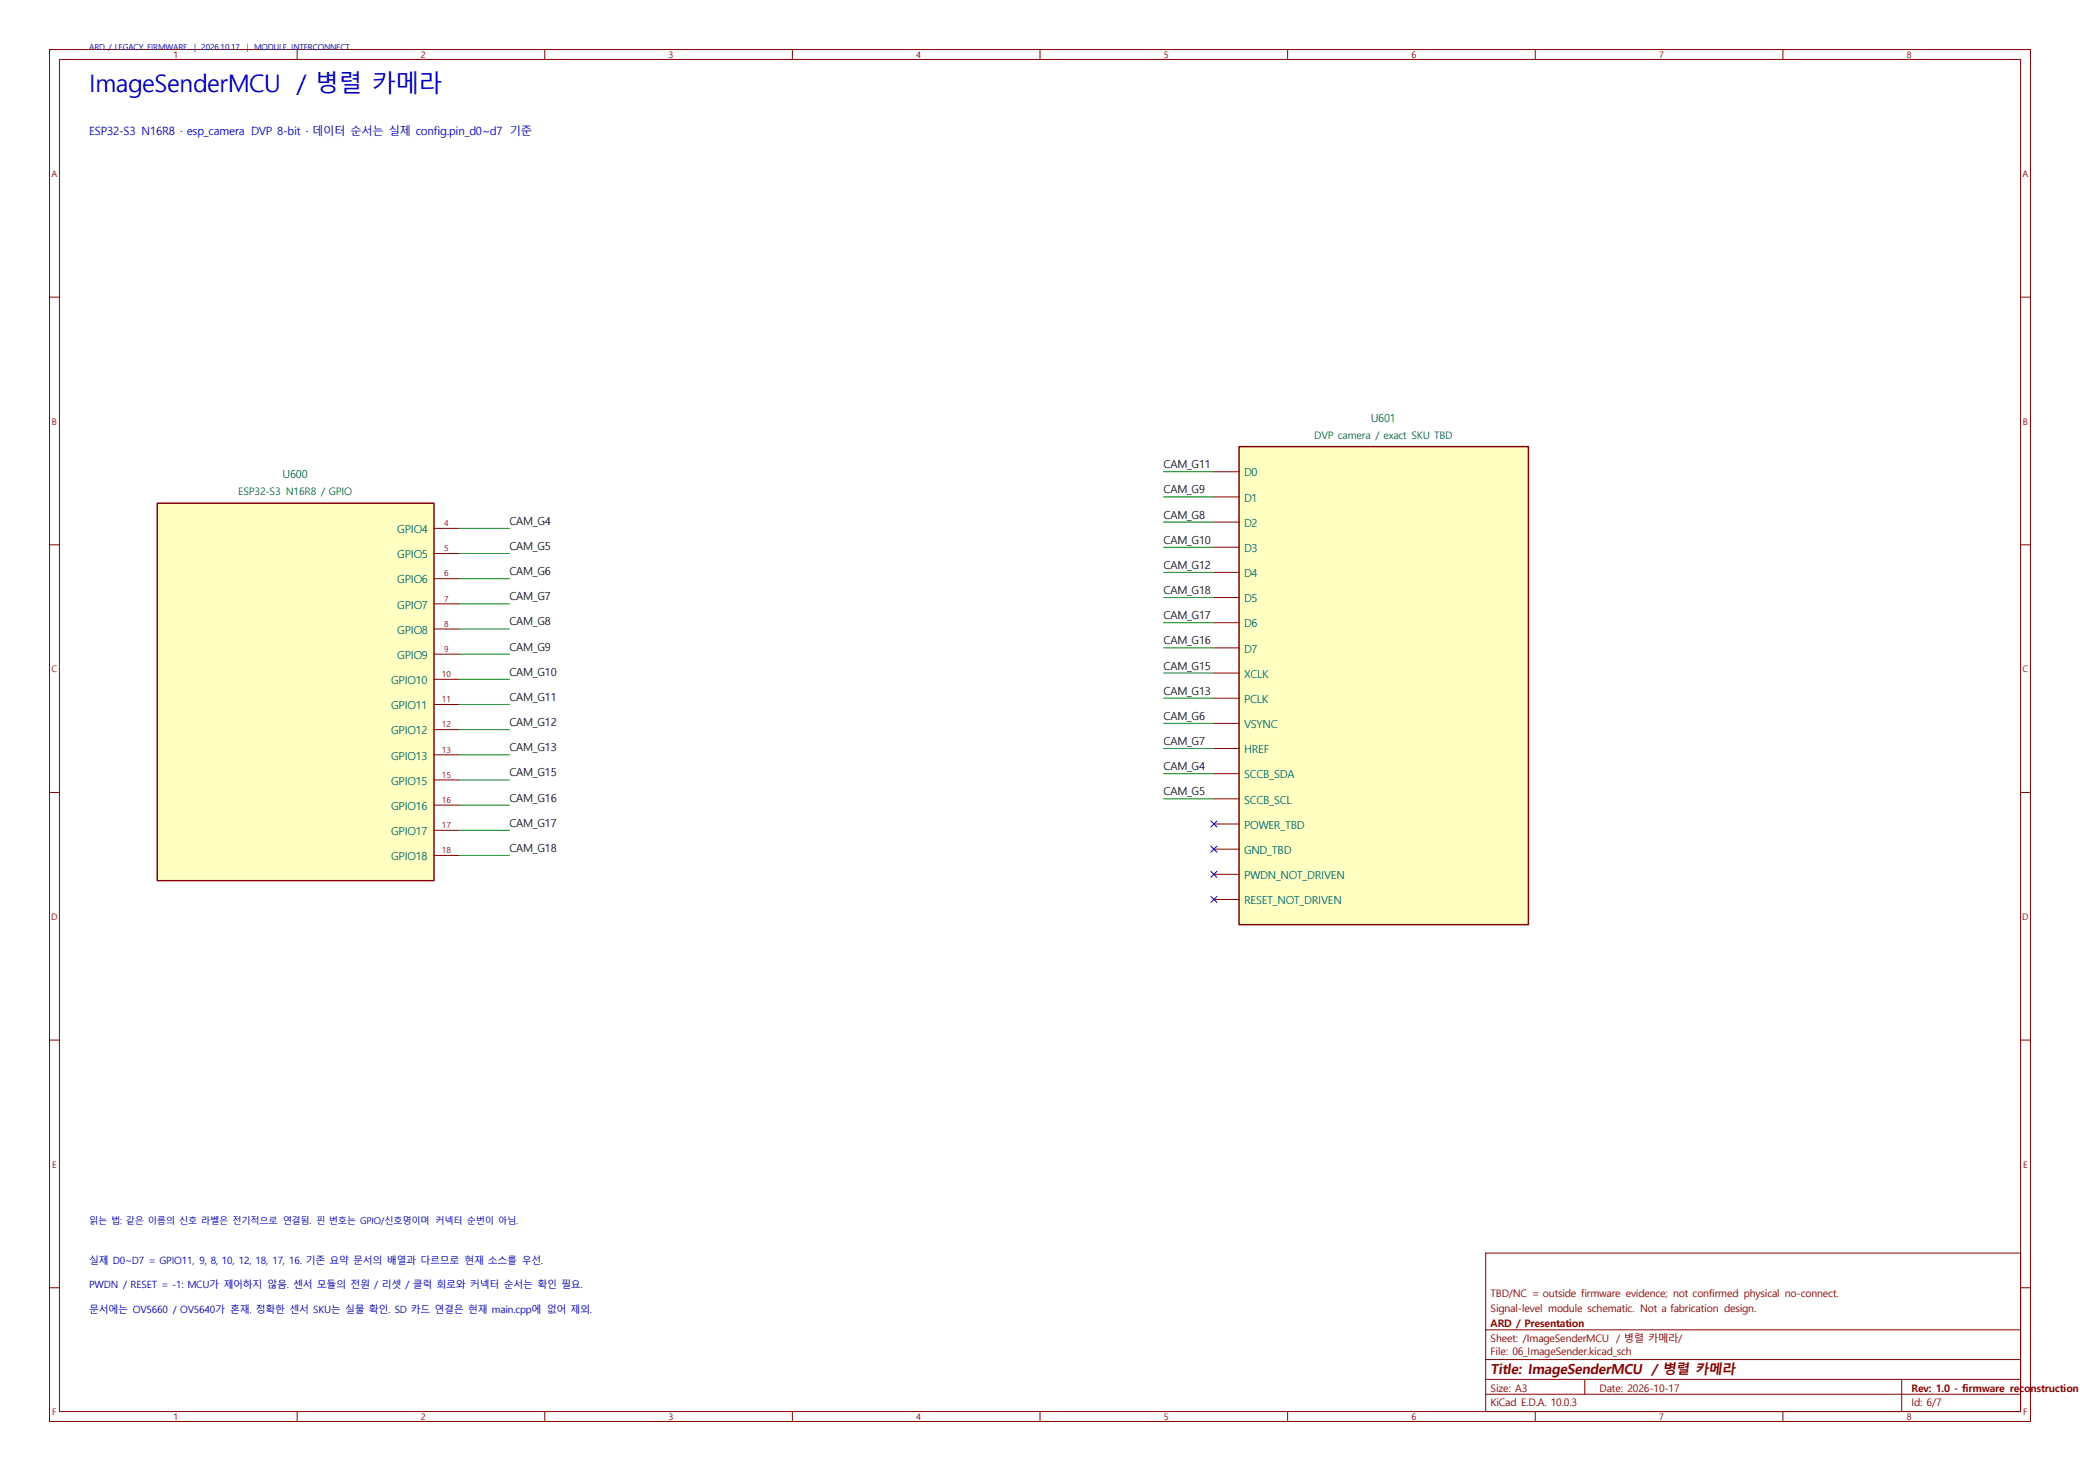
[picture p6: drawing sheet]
(kicad_sch (version 20250114) (generator "eeschema") (paper "A3")
    (title_block (title "ImageSenderMCU / 병렬 카메라") (date "2026-10-17") (rev "1.0 - firmware reconstruction")
    (company "ARD / Presentation") (comment 1 "Signal-level module schematic. Not a fabrication design.")
    (comment 2 "TBD/NC = outside firmware evidence; not confirmed physical no-connect."))
    (lib_symbols (symbol "ARD:06_ImageSender_U600"  (pin_names (offset 1)) (in_bom yes) (on_board no)
(property "Reference" "U600" (at 0 44.1 0) (effects (font (size 1.5 1.5))))
(property "Value" "ESP32-S3 N16R8 / GPIO" (at 0 40.6 0) (effects (font (size 1.5 1.5))))
(symbol "06_ImageSender_U600_0_1" (rectangle (start -27.94 38.1) (end 27.94 -38.1) (stroke (width 0.3) (type default)) (fill (type background))))
(symbol "06_ImageSender_U600_1_1"
(pin passive line (at 33.02 33.02 180) (length 5.08) (name "GPIO4" (effects (font (size 1.6 1.6)))) (number "4" (effects (font (size 1.2 1.2)))))
(pin passive line (at 33.02 27.94 180) (length 5.08) (name "GPIO5" (effects (font (size 1.6 1.6)))) (number "5" (effects (font (size 1.2 1.2)))))
(pin passive line (at 33.02 22.86 180) (length 5.08) (name "GPIO6" (effects (font (size 1.6 1.6)))) (number "6" (effects (font (size 1.2 1.2)))))
(pin passive line (at 33.02 17.78 180) (length 5.08) (name "GPIO7" (effects (font (size 1.6 1.6)))) (number "7" (effects (font (size 1.2 1.2)))))
(pin passive line (at 33.02 12.7 180) (length 5.08) (name "GPIO8" (effects (font (size 1.6 1.6)))) (number "8" (effects (font (size 1.2 1.2)))))
(pin passive line (at 33.02 7.62 180) (length 5.08) (name "GPIO9" (effects (font (size 1.6 1.6)))) (number "9" (effects (font (size 1.2 1.2)))))
(pin passive line (at 33.02 2.54 180) (length 5.08) (name "GPIO10" (effects (font (size 1.6 1.6)))) (number "10" (effects (font (size 1.2 1.2)))))
(pin passive line (at 33.02 -2.54 180) (length 5.08) (name "GPIO11" (effects (font (size 1.6 1.6)))) (number "11" (effects (font (size 1.2 1.2)))))
(pin passive line (at 33.02 -7.62 180) (length 5.08) (name "GPIO12" (effects (font (size 1.6 1.6)))) (number "12" (effects (font (size 1.2 1.2)))))
(pin passive line (at 33.02 -12.7 180) (length 5.08) (name "GPIO13" (effects (font (size 1.6 1.6)))) (number "13" (effects (font (size 1.2 1.2)))))
(pin passive line (at 33.02 -17.78 180) (length 5.08) (name "GPIO15" (effects (font (size 1.6 1.6)))) (number "15" (effects (font (size 1.2 1.2)))))
(pin passive line (at 33.02 -22.86 180) (length 5.08) (name "GPIO16" (effects (font (size 1.6 1.6)))) (number "16" (effects (font (size 1.2 1.2)))))
(pin passive line (at 33.02 -27.94 180) (length 5.08) (name "GPIO17" (effects (font (size 1.6 1.6)))) (number "17" (effects (font (size 1.2 1.2)))))
(pin passive line (at 33.02 -33.02 180) (length 5.08) (name "GPIO18" (effects (font (size 1.6 1.6)))) (number "18" (effects (font (size 1.2 1.2))))))) (symbol "ARD:06_ImageSender_U601" (pin_numbers hide) (pin_names (offset 1)) (in_bom yes) (on_board no)
(property "Reference" "U601" (at 0 54.26 0) (effects (font (size 1.5 1.5))))
(property "Value" "DVP camera / exact SKU TBD" (at 0 50.76 0) (effects (font (size 1.5 1.5))))
(symbol "06_ImageSender_U601_0_1" (rectangle (start -29.21 48.26) (end 29.21 -48.26) (stroke (width 0.3) (type default)) (fill (type background))))
(symbol "06_ImageSender_U601_1_1"
(pin passive line (at -34.29 43.18 0) (length 5.08) (name "D0" (effects (font (size 1.6 1.6)))) (number "D0" (effects (font (size 1.2 1.2)))))
(pin passive line (at -34.29 38.1 0) (length 5.08) (name "D1" (effects (font (size 1.6 1.6)))) (number "D1" (effects (font (size 1.2 1.2)))))
(pin passive line (at -34.29 33.02 0) (length 5.08) (name "D2" (effects (font (size 1.6 1.6)))) (number "D2" (effects (font (size 1.2 1.2)))))
(pin passive line (at -34.29 27.94 0) (length 5.08) (name "D3" (effects (font (size 1.6 1.6)))) (number "D3" (effects (font (size 1.2 1.2)))))
(pin passive line (at -34.29 22.86 0) (length 5.08) (name "D4" (effects (font (size 1.6 1.6)))) (number "D4" (effects (font (size 1.2 1.2)))))
(pin passive line (at -34.29 17.78 0) (length 5.08) (name "D5" (effects (font (size 1.6 1.6)))) (number "D5" (effects (font (size 1.2 1.2)))))
(pin passive line (at -34.29 12.7 0) (length 5.08) (name "D6" (effects (font (size 1.6 1.6)))) (number "D6" (effects (font (size 1.2 1.2)))))
(pin passive line (at -34.29 7.62 0) (length 5.08) (name "D7" (effects (font (size 1.6 1.6)))) (number "D7" (effects (font (size 1.2 1.2)))))
(pin passive line (at -34.29 2.54 0) (length 5.08) (name "XCLK" (effects (font (size 1.6 1.6)))) (number "XCLK" (effects (font (size 1.2 1.2)))))
(pin passive line (at -34.29 -2.54 0) (length 5.08) (name "PCLK" (effects (font (size 1.6 1.6)))) (number "PCLK" (effects (font (size 1.2 1.2)))))
(pin passive line (at -34.29 -7.62 0) (length 5.08) (name "VSYNC" (effects (font (size 1.6 1.6)))) (number "VSYNC" (effects (font (size 1.2 1.2)))))
(pin passive line (at -34.29 -12.7 0) (length 5.08) (name "HREF" (effects (font (size 1.6 1.6)))) (number "HREF" (effects (font (size 1.2 1.2)))))
(pin passive line (at -34.29 -17.78 0) (length 5.08) (name "SCCB_SDA" (effects (font (size 1.6 1.6)))) (number "SCCB_SDA" (effects (font (size 1.2 1.2)))))
(pin passive line (at -34.29 -22.86 0) (length 5.08) (name "SCCB_SCL" (effects (font (size 1.6 1.6)))) (number "SCCB_SCL" (effects (font (size 1.2 1.2)))))
(pin passive line (at -34.29 -27.94 0) (length 5.08) (name "POWER_TBD" (effects (font (size 1.6 1.6)))) (number "POWER_TBD" (effects (font (size 1.2 1.2)))))
(pin passive line (at -34.29 -33.02 0) (length 5.08) (name "GND_TBD" (effects (font (size 1.6 1.6)))) (number "GND_TBD" (effects (font (size 1.2 1.2)))))
(pin passive line (at -34.29 -38.1 0) (length 5.08) (name "PWDN_NOT_DRIVEN" (effects (font (size 1.6 1.6)))) (number "PWDN_NOT_DRIVEN" (effects (font (size 1.2 1.2)))))
(pin passive line (at -34.29 -43.18 0) (length 5.08) (name "RESET_NOT_DRIVEN" (effects (font (size 1.6 1.6)))) (number "RESET_NOT_DRIVEN" (effects (font (size 1.2 1.2))))))))
    (text "ImageSenderMCU / 병렬 카메라" (at 18 18 0) (effects (font (size 3.5 3.5)) (justify left))) (text "ESP32-S3 N16R8 · esp_camera DVP 8-bit · 데이터 순서는 실제 config.pin_d0~d7 기준" (at 18 27 0) (effects (font (size 1.65 1.65)) (justify left))) (text "ARD / LEGACY FIRMWARE  |  2026.10.17  |  MODULE INTERCONNECT" (at 18 10 0) (effects (font (size 1.2 1.2)) (justify left))) (text "읽는 법: 같은 이름의 신호 라벨은 전기적으로 연결됨. 핀 번호는 GPIO/신호명이며 커넥터 순번이 아님." (at 18 247 0) (effects (font (size 1.35 1.35)) (justify left))) (text "실제 D0~D7 = GPIO11, 9, 8, 10, 12, 18, 17, 16. 기존 요약 문서의 배열과 다르므로 현재 소스를 우선." (at 18 255 0) (effects (font (size 1.45 1.45)) (justify left))) (text "PWDN / RESET = -1: MCU가 제어하지 않음. 센서 모듈의 전원 / 리셋 / 클럭 회로와 커넥터 순서는 확인 필요." (at 18 260 0) (effects (font (size 1.45 1.45)) (justify left))) (text "문서에는 OV5660 / OV5640가 혼재. 정확한 센서 SKU는 실물 확인. SD 카드 연결은 현재 main.cpp에 없어 제외." (at 18 265 0) (effects (font (size 1.45 1.45)) (justify left))) (wire (pts (xy 92.71 106.68) (xy 102.87 106.68)) (stroke (width 0) (type default))) (label "CAM_G4" (at 102.87 106.68 0) (effects (font (size 1.6 1.6)) (justify left bottom))) (wire (pts (xy 92.71 111.76) (xy 102.87 111.76)) (stroke (width 0) (type default))) (label "CAM_G5" (at 102.87 111.76 0) (effects (font (size 1.6 1.6)) (justify left bottom))) (wire (pts (xy 92.71 116.84) (xy 102.87 116.84)) (stroke (width 0) (type default))) (label "CAM_G6" (at 102.87 116.84 0) (effects (font (size 1.6 1.6)) (justify left bottom))) (wire (pts (xy 92.71 121.92) (xy 102.87 121.92)) (stroke (width 0) (type default))) (label "CAM_G7" (at 102.87 121.92 0) (effects (font (size 1.6 1.6)) (justify left bottom))) (wire (pts (xy 92.71 127.0) (xy 102.87 127.0)) (stroke (width 0) (type default))) (label "CAM_G8" (at 102.87 127.0 0) (effects (font (size 1.6 1.6)) (justify left bottom))) (wire (pts (xy 92.71 132.08) (xy 102.87 132.08)) (stroke (width 0) (type default))) (label "CAM_G9" (at 102.87 132.08 0) (effects (font (size 1.6 1.6)) (justify left bottom))) (wire (pts (xy 92.71 137.16) (xy 102.87 137.16)) (stroke (width 0) (type default))) (label "CAM_G10" (at 102.87 137.16 0) (effects (font (size 1.6 1.6)) (justify left bottom))) (wire (pts (xy 92.71 142.24) (xy 102.87 142.24)) (stroke (width 0) (type default))) (label "CAM_G11" (at 102.87 142.24 0) (effects (font (size 1.6 1.6)) (justify left bottom))) (wire (pts (xy 92.71 147.32) (xy 102.87 147.32)) (stroke (width 0) (type default))) (label "CAM_G12" (at 102.87 147.32 0) (effects (font (size 1.6 1.6)) (justify left bottom))) (wire (pts (xy 92.71 152.4) (xy 102.87 152.4)) (stroke (width 0) (type default))) (label "CAM_G13" (at 102.87 152.4 0) (effects (font (size 1.6 1.6)) (justify left bottom))) (wire (pts (xy 92.71 157.48) (xy 102.87 157.48)) (stroke (width 0) (type default))) (label "CAM_G15" (at 102.87 157.48 0) (effects (font (size 1.6 1.6)) (justify left bottom))) (wire (pts (xy 92.71 162.56) (xy 102.87 162.56)) (stroke (width 0) (type default))) (label "CAM_G16" (at 102.87 162.56 0) (effects (font (size 1.6 1.6)) (justify left bottom))) (wire (pts (xy 92.71 167.64) (xy 102.87 167.64)) (stroke (width 0) (type default))) (label "CAM_G17" (at 102.87 167.64 0) (effects (font (size 1.6 1.6)) (justify left bottom))) (wire (pts (xy 92.71 172.72) (xy 102.87 172.72)) (stroke (width 0) (type default))) (label "CAM_G18" (at 102.87 172.72 0) (effects (font (size 1.6 1.6)) (justify left bottom))) (symbol (lib_id "ARD:06_ImageSender_U600") (at 59.69 139.7 0) (unit 1) (in_bom yes) (on_board no) (dnp no)
    (property "Reference" "U600" (at 59.69 95.6 0) (effects (font (size 1.6 1.6))))
    (property "Value" "ESP32-S3 N16R8 / GPIO" (at 59.69 99.1 0) (effects (font (size 1.5 1.5))))) (wire (pts (xy 245.11 95.25) (xy 234.95 95.25)) (stroke (width 0) (type default))) (label "CAM_G11" (at 234.95 95.25 180) (effects (font (size 1.6 1.6)) (justify left bottom))) (wire (pts (xy 245.11 100.33) (xy 234.95 100.33)) (stroke (width 0) (type default))) (label "CAM_G9" (at 234.95 100.33 180) (effects (font (size 1.6 1.6)) (justify left bottom))) (wire (pts (xy 245.11 105.41) (xy 234.95 105.41)) (stroke (width 0) (type default))) (label "CAM_G8" (at 234.95 105.41 180) (effects (font (size 1.6 1.6)) (justify left bottom))) (wire (pts (xy 245.11 110.49) (xy 234.95 110.49)) (stroke (width 0) (type default))) (label "CAM_G10" (at 234.95 110.49 180) (effects (font (size 1.6 1.6)) (justify left bottom))) (wire (pts (xy 245.11 115.57) (xy 234.95 115.57)) (stroke (width 0) (type default))) (label "CAM_G12" (at 234.95 115.57 180) (effects (font (size 1.6 1.6)) (justify left bottom))) (wire (pts (xy 245.11 120.65) (xy 234.95 120.65)) (stroke (width 0) (type default))) (label "CAM_G18" (at 234.95 120.65 180) (effects (font (size 1.6 1.6)) (justify left bottom))) (wire (pts (xy 245.11 125.73) (xy 234.95 125.73)) (stroke (width 0) (type default))) (label "CAM_G17" (at 234.95 125.73 180) (effects (font (size 1.6 1.6)) (justify left bottom))) (wire (pts (xy 245.11 130.81) (xy 234.95 130.81)) (stroke (width 0) (type default))) (label "CAM_G16" (at 234.95 130.81 180) (effects (font (size 1.6 1.6)) (justify left bottom))) (wire (pts (xy 245.11 135.89) (xy 234.95 135.89)) (stroke (width 0) (type default))) (label "CAM_G15" (at 234.95 135.89 180) (effects (font (size 1.6 1.6)) (justify left bottom))) (wire (pts (xy 245.11 140.97) (xy 234.95 140.97)) (stroke (width 0) (type default))) (label "CAM_G13" (at 234.95 140.97 180) (effects (font (size 1.6 1.6)) (justify left bottom))) (wire (pts (xy 245.11 146.05) (xy 234.95 146.05)) (stroke (width 0) (type default))) (label "CAM_G6" (at 234.95 146.05 180) (effects (font (size 1.6 1.6)) (justify left bottom))) (wire (pts (xy 245.11 151.13) (xy 234.95 151.13)) (stroke (width 0) (type default))) (label "CAM_G7" (at 234.95 151.13 180) (effects (font (size 1.6 1.6)) (justify left bottom))) (wire (pts (xy 245.11 156.21) (xy 234.95 156.21)) (stroke (width 0) (type default))) (label "CAM_G4" (at 234.95 156.21 180) (effects (font (size 1.6 1.6)) (justify left bottom))) (wire (pts (xy 245.11 161.29) (xy 234.95 161.29)) (stroke (width 0) (type default))) (label "CAM_G5" (at 234.95 161.29 180) (effects (font (size 1.6 1.6)) (justify left bottom))) (no_connect (at 245.11 166.37)) (no_connect (at 245.11 171.45)) (no_connect (at 245.11 176.53)) (no_connect (at 245.11 181.61)) (symbol (lib_id "ARD:06_ImageSender_U601") (at 279.4 138.43 0) (unit 1) (in_bom yes) (on_board no) (dnp no)
    (property "Reference" "U601" (at 279.4 84.17000000000002 0) (effects (font (size 1.6 1.6))))
    (property "Value" "DVP camera / exact SKU TBD" (at 279.4 87.67000000000002 0) (effects (font (size 1.5 1.5)))))
    (sheet_instances (path "" (page "6")))
    (embedded_fonts no))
